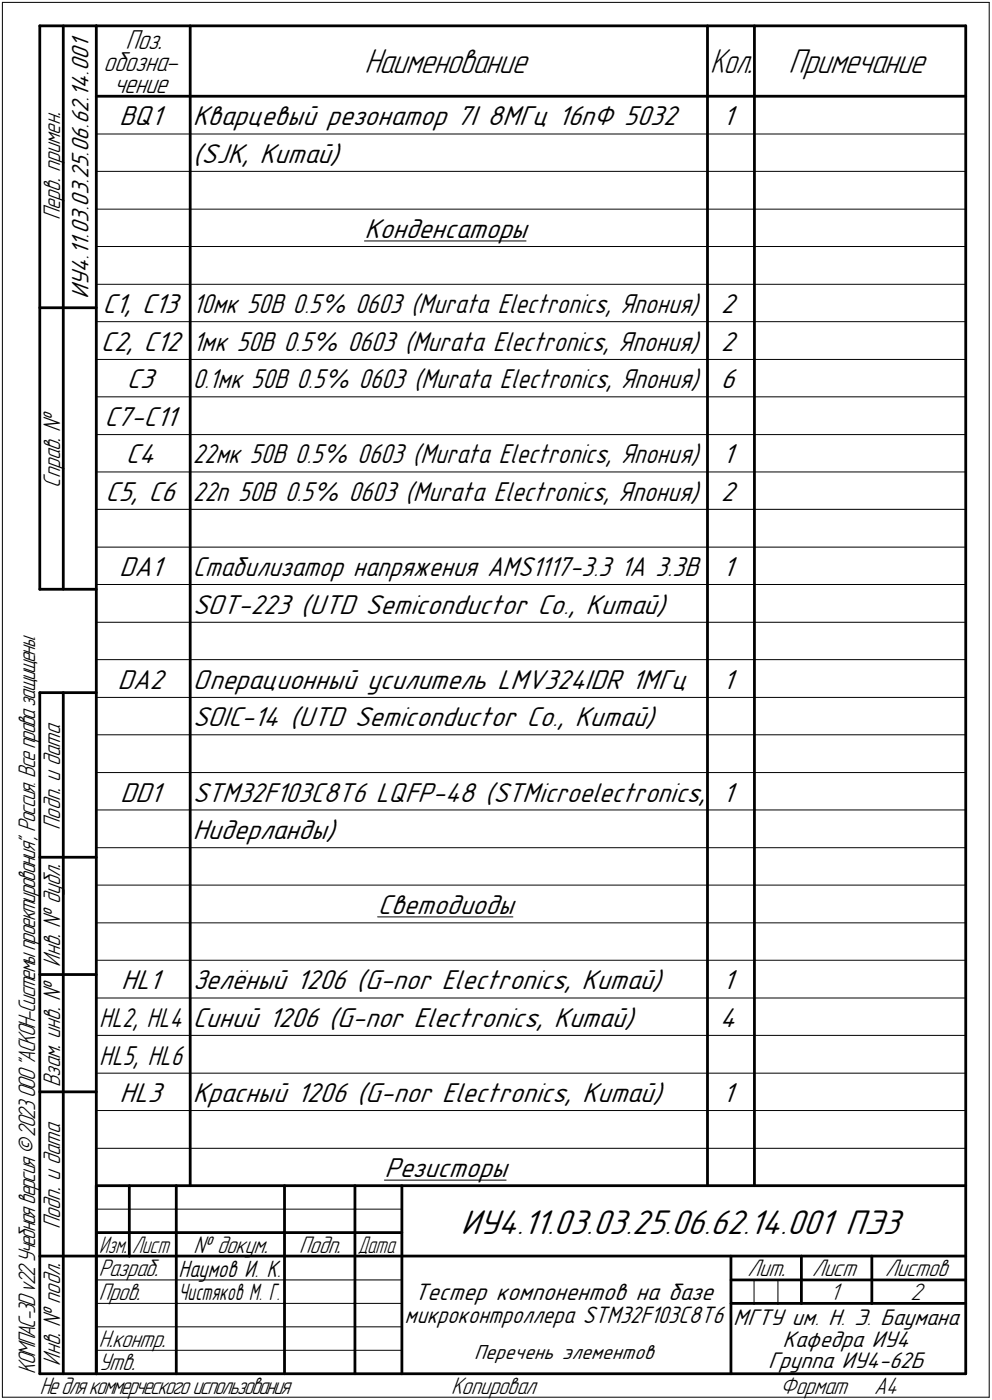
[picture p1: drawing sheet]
<svg xmlns="http://www.w3.org/2000/svg" width="211mm" height="298mm" viewBox="0 0 211 298" stroke-linecap="round" stroke-linejoin="round" font-family="sans-serif">
<defs><g id="words">
<g font-size="7.8">
<text x="77.5" y="15.5">Наименование</text>
<text x="167.8" y="15.5">Примечание</text>
<text x="98" y="262.8">ИУ4.11.03.03.25.06.62.14.001 ПЭ3</text>
</g>
<text font-size="7.7" x="151.1" y="15.5">Кол.</text>
<g font-size="6.2">
<text x="26.7" y="10.5">Поз.</text>
<text x="22" y="15.1">обозна-</text>
<text x="24.2" y="19.8">чение</text>
<text x="25.4" y="26.7">BQ1</text>
<text x="41" y="26.7">Кварцевый резонатор 7I 8МГц 16пФ 5032</text>
<text x="153.8" y="26.7">1</text>
<text x="41" y="34.7">(SJK, Китай)</text>
<text x="77.6" y="50.7">Конденсаторы</text>
<text x="21.8" y="66.7">C1, C13</text>
<text x="153.4" y="66.7">2</text>
<text x="21.5" y="74.7">C2, C12</text>
<text x="153.4" y="74.7">2</text>
<text x="27" y="82.7">C3</text>
<text x="153.4" y="82.7">6</text>
<text x="22.3" y="90.7">C7-C11</text>
<text x="26.8" y="98.7">C4</text>
<text x="153.8" y="98.7">1</text>
<text x="22.5" y="106.7">C5, C6</text>
<text x="153.4" y="106.7">2</text>
<text x="25.4" y="122.7">DA1</text>
<text x="153.8" y="122.7">1</text>
<text x="41" y="130.7">SOT-223 (UTD Semiconductor Co., Китай)</text>
<text x="25" y="146.7">DA2</text>
<text x="41" y="146.7">Операционный усилитель LMV324IDR 1МГц</text>
<text x="153.8" y="146.7">1</text>
<text x="41" y="154.7">SOIC-14 (UTD Semiconductor Co., Китай)</text>
<text x="25.6" y="170.7">DD1</text>
<text x="41" y="170.7">STM32F103C8T6 LQFP-48 (STMicroelectronics,</text>
<text x="153.8" y="170.7">1</text>
<text x="41" y="178.7">Нидерланды)</text>
<text x="80.4" y="194.7">Светодиоды</text>
<text x="25.8" y="210.7">HL1</text>
<text x="41" y="210.7">Зелёный 1206 (G-nor Electronics, Китай)</text>
<text x="153.8" y="210.7">1</text>
<text x="41" y="218.7">Синий 1206 (G-nor Electronics, Китай)</text>
<text x="153.2" y="218.7">4</text>
<text x="25.4" y="234.7">HL3</text>
<text x="41" y="234.7">Красный 1206 (G-nor Electronics, Китай)</text>
<text x="153.8" y="234.7">1</text>
<text x="81.8" y="250.7">Резисторы</text>
</g>
<g font-size="6.1">
<text x="41" y="66.7">10мк 50В 0.5% 0603 (Murata Electronics, Япония)</text>
<text x="41" y="74.7">1мк 50В 0.5% 0603 (Murata Electronics, Япония)</text>
<text x="41" y="82.7">0.1мк 50В 0.5% 0603 (Murata Electronics, Япония)</text>
<text x="41" y="98.7">22мк 50В 0.5% 0603 (Murata Electronics, Япония)</text>
<text x="41" y="106.7">22п 50В 0.5% 0603 (Murata Electronics, Япония)</text>
<text x="41" y="122.7">Стабилизатор напряжения AMS1117-3.3</text>
<text x="132.1" y="122.7">1А 3.3В</text>
<text x="21.1" y="218.7">HL2, HL4</text>
<text x="21.1" y="226.7">HL5, HL6</text>
</g>
<g font-size="5.4">
<text x="12.8" y="46.9" transform="rotate(-90 12.8 46.9)">Перв. примен.</text>
<text x="18.8" y="63.7" transform="rotate(-90 18.8 63.7)">ИУ4.11.03.03.25.06.62.14.001</text>
<text x="12.8" y="103.8" transform="rotate(-90 12.8 103.8)">Справ. !</text>
<text x="12.8" y="176.7" transform="rotate(-90 12.8 176.7)">Подп. и дата</text>
<text x="12.8" y="205.8" transform="rotate(-90 12.8 205.8)">Инв. ! дубл.</text>
<text x="12.8" y="231.6" transform="rotate(-90 12.8 231.6)">Взам. инв. !</text>
<text x="12.8" y="261.7" transform="rotate(-90 12.8 261.7)">Подп. и дата</text>
<text x="41.2" y="266.8">! докум.</text>
<text x="63.6" y="266.8">Подп.</text>
<text x="21" y="271.8">Разраб.</text>
<text x="159.1" y="271.8">Лит.</text>
<text x="172.8" y="271.8">Лист</text>
<text x="188.3" y="271.8">Листов</text>
<text x="21" y="276.8">Пров.</text>
<text x="88.1" y="276.8">Тестер компонентов на базе</text>
<text x="176.6" y="276.8">1</text>
<text x="193.8" y="276.8">2</text>
<text x="21" y="286.8">Н.контр.</text>
<text x="7.5" y="292.5" transform="rotate(-90 7.5 292.5)">КОМПАС-3Dv22Учебнаяверсия©2023ООО&quot;АСКОН-Системыпроектирования&quot;, Россия. Всеправазащищены.</text>
<text x="12.8" y="290.8" transform="rotate(-90 12.8 290.8)">Инв. ! подл.</text>
<text x="21" y="291.8">Утв.</text>
<text x="8.5" y="296.7">Недлякоммерческогоиспользования</text>
<text x="96" y="296.8">Копировал</text>
<text x="166" y="296.8">Формат</text>
<text x="186" y="296.8">A4</text>
</g>
<g font-size="5.3">
<text x="21.1" y="266.8">Изм.</text>
<text x="28.1" y="266.8">Лист</text>
<text x="76.1" y="266.8">Дата</text>
<text x="38" y="271.8">Наумов И. К.</text>
<text x="86.1" y="281.7">микроконтроллера STM32F103C8T6</text>
</g>
<text font-size="5.2" x="38" y="276.8">Чистяков М. Г.</text>
<g font-size="5.1">
<text x="156" y="282.2">МГТУ им. Н. Э. Баумана</text>
<text x="166.5" y="286.7">Кафедра ИУ4</text>
<text x="163.4" y="291.3">Группа ИУ4-62Б</text>
</g>
<text font-size="4.6" x="100.9" y="289.4">Перечень элементов</text>
</g></defs>
<g fill="none" stroke="#000" stroke-width=".21">
<path d="M.5 .5v297zM.5 .5h210zM210.5 .5v297zM20.5 28.5h185zM20.5 36.5h185zM20.5 44.5h185zM20.5 52.5h185zM77.6 51.3h34.3zM20.5 60.5h185zM20.5 68.5h185zM20.5 76.5h185zM20.5 84.5h185z"/>
<path d="M20.5 92.5h185zM20.5 100.5h185zM20.5 108.5h185zM20.5 116.5h185zM20.5 124.5h185zM20.5 132.5h185zM20.5 140.5h185zM20.5 148.5h185zM20.5 156.5h185zM20.5 164.5h185zM20.5 172.5h185zM20.5 180.5h185z"/>
<path d="M20.5 188.5h185zM20.5 196.5h185zM80.3 195.2h28.8zM20.5 204.5h185zM20.5 212.5h185zM20.5 220.5h185zM20.5 228.5h185zM20.5 236.5h185zM20.5 257.5h65zM20.5 244.5h185zM81.8 251.3h25.9zM20.5 272.5h17z"/>
<path d="M20.5 277.5h17zM37.5 272.5h23zM37.5 277.5h23zM60.5 272.5h15zM60.5 277.5h15zM75.5 272.5h10zM75.5 277.5h10zM160.4 272.5v5zM165.5 272.5v5zM.5 297.5h210zM20.5 282.5h65zM20.5 287.5h65z"/>
</g>
<g fill="none" stroke="#000" stroke-width=".59">
<path d="M8.5 5.5v120zM8.5 5.5h12zM13.5 5.5v120zM20.5 5.5v287zM20.5 5.5h185zM40.5 5.5v247zM150.5 5.5v247zM160.5 5.5v247zM205.5 5.5v287zM20.5 20.5h185zM8.5 65.5h12zM8.5 125.5h12z"/>
<path d="M8.5 147.5v145zM8.5 147.5h12zM13.5 147.5v145zM8.5 182.5h12zM8.5 207.5h12zM8.5 232.5h12zM20.5 252.5h185zM20.5 252.5v40zM27.5 252.5v15zM37.5 252.5v25zM60.5 252.5v25zM75.5 252.5v25z"/>
<path d="M85.5 252.5v40zM8.5 267.5h12zM20.5 262.5h7zM20.5 267.5h7zM27.5 262.5h10zM27.5 267.5h10zM37.5 277.5v15zM37.5 262.5h23zM37.5 267.5h23zM60.5 277.5v15zM60.5 262.5h15zM60.5 267.5h15z"/>
<path d="M75.5 277.5v15zM75.5 262.5h10zM75.5 267.5h10zM85.5 267.5h120zM155.5 267.5v25zM155.5 272.5h15zM155.5 277.5h4.9zM160.4 277.5h5.1zM165.5 277.5h5zM170.5 267.5v10zM170.5 272.5h35zM170.5 277.5h15z"/>
<path d="M185.5 267.5v10zM185.5 277.5h20zM8.5 292.5h12zM20.5 292.5h185z"/>
</g>
<use href="#words"/>
</svg>
